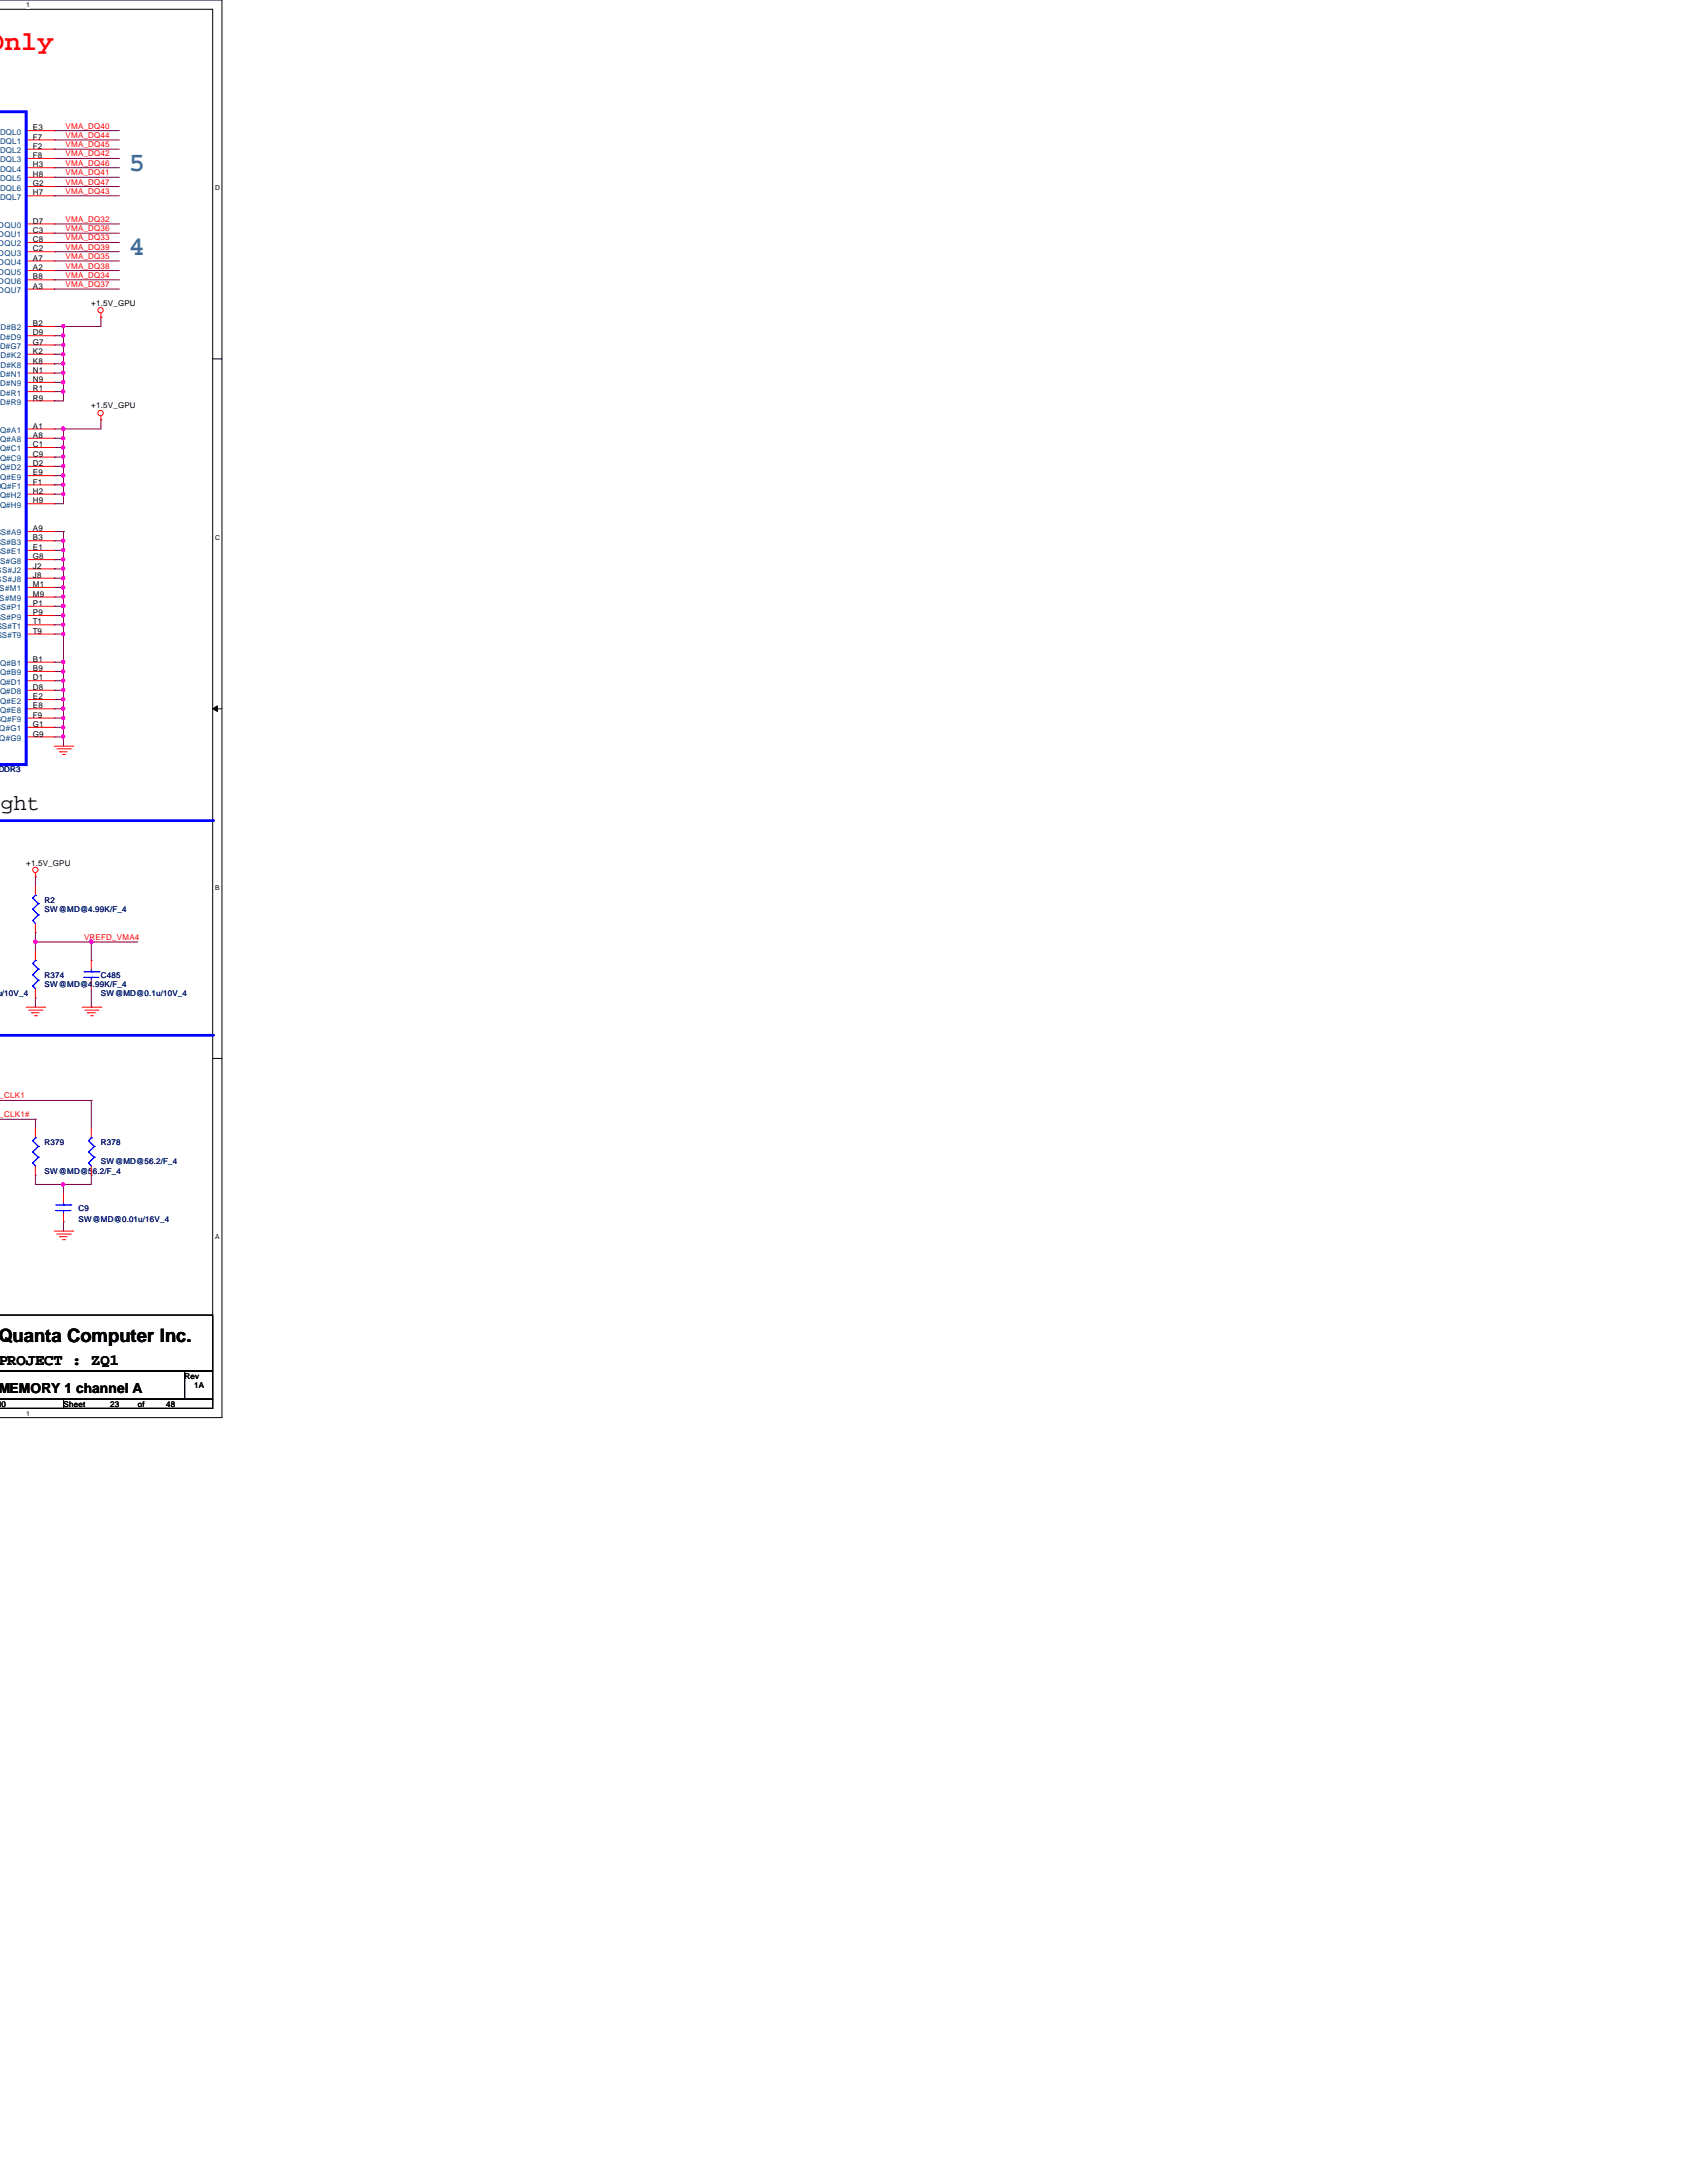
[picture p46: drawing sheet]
<svg xmlns="http://www.w3.org/2000/svg" width="216mm" height="279mm" viewBox="0 0 216 279" stroke-linecap="round" stroke-linejoin="round" font-family="sans-serif">
<defs><g id="words">
<text font-size="3.4" fill="#f00" x=".6" y="6.4">nly</text>
<g font-size="3.4" fill="#408080">
<text x="16.5" y="21.9">5</text>
<text x="16.5" y="32.6">4</text>
</g>
<text font-size="2.8" x=".1" y="103.7">ght</text>
<text font-size="2.4" x="-.3" y="171.7">Quanta Computer Inc.</text>
<text font-size="2" x="-.3" y="174.8">PROJECT : ZQ1</text>
<text font-size="1.8" x="-.3" y="178.3">MEMORY 1 channel A</text>
<g font-size="1" fill="#004080">
<text x="0" y="17.2">DQL0</text>
<text x="0" y="18.4">DQL1</text>
<text x="0" y="19.6">DQL2</text>
<text x="0" y="20.8">DQL3</text>
<text x="0" y="22">DQL4</text>
<text x="0" y="23.2">DQL5</text>
<text x="-.2" y="29.2">DQU0</text>
<text x="0" y="24.4">DQL6</text>
<text x="0" y="25.6">DQL7</text>
<text x="-.2" y="30.4">DQU1</text>
<text x="-.2" y="31.5">DQU2</text>
<text x="-.2" y="32.7">DQU3</text>
<text x="-.2" y="33.9">DQU4</text>
<text x="-.2" y="35.1">DQU5</text>
<text x="-.2" y="36.3">DQU6</text>
<text x="-.2" y="37.5">DQU7</text>
<text x="-.8" y="44.7">DD#G7</text>
<text x="-.7" y="43.5">DD#D9</text>
<text x="-.7" y="42.3">DD#B2</text>
<text x="-.7" y="45.8">DD#K2</text>
<text x="-.7" y="47.1">DD#K8</text>
<text x="-.7" y="48.3">DD#N1</text>
<text x="-.7" y="49.4">DD#N9</text>
<text x="-.7" y="50.6">DD#R1</text>
<text x="-.7" y="51.8">DD#R9</text>
<text x="-.8" y="57.8">DQ#C1</text>
<text x="-.8" y="59">DQ#C9</text>
<text x="-.7" y="55.4">DQ#A1</text>
<text x="-.7" y="56.6">DQ#A8</text>
<text x="-.8" y="63.8">DQ#H2</text>
<text x="-.8" y="65">DQ#H9</text>
<text x="-.8" y="60.2">DQ#D2</text>
<text x="-.7" y="61.4">DQ#E9</text>
<text x="-.6" y="62.6">DQ#F1</text>
<text x="-.6" y="68.5">SS#A9</text>
<text x="-.6" y="71">SS#E1</text>
<text x="-.6" y="69.7">SS#B3</text>
<text x="-.8" y="75.7">SS#M1</text>
<text x="-.8" y="76.9">SS#M9</text>
<text x="-.7" y="72.1">SS#G8</text>
<text x="-.4" y="73.3">SS#J2</text>
<text x="-.4" y="74.5">SS#J8</text>
<text x="-.6" y="78.1">SS#P1</text>
<text x="-.6" y="79.3">SS#P9</text>
<text x="-.5" y="80.5">SS#T1</text>
<text x="-.5" y="81.7">SS#T9</text>
<text x="-.7" y="87.6">SQ#D1</text>
<text x="-.7" y="88.9">SQ#D8</text>
<text x="-.7" y="85.3">SQ#B1</text>
<text x="-.7" y="86.4">SQ#B9</text>
<text x="-.8" y="93.6">SQ#G1</text>
<text x="-.8" y="94.8">SQ#G9</text>
<text x="-.7" y="90">SQ#E2</text>
<text x="-.7" y="91.2">SQ#E8</text>
<text x="-.6" y="92.4">SQ#F9</text>
</g>
<g font-size="1">
<text x="4.2" y="16.7">E3</text>
<text x="4.2" y="17.9">F7</text>
<text x="4.2" y="19.1">F2</text>
<text x="4.2" y="20.2">F8</text>
<text x="4.2" y="21.4">H3</text>
<text x="4.2" y="22.6">H8</text>
<text x="4.2" y="23.8">G2</text>
<text x="4.2" y="25">H7</text>
<text x="4.2" y="29.8">C3</text>
<text x="4.2" y="28.6">D7</text>
<text x="4.2" y="31">C8</text>
<text x="4.2" y="32.2">C2</text>
<text x="4.2" y="33.4">A7</text>
<text x="4.2" y="34.6">A2</text>
<text x="4.2" y="35.8">B8</text>
<text x="4.2" y="41.7">B2</text>
<text x="4.2" y="37">A3</text>
<text x="11.7" y="39.2">+1.5V_GPU</text>
<text x="4.2" y="42.9">D9</text>
<text x="4.2" y="44.1">G7</text>
<text x="4.2" y="45.3">K2</text>
<text x="4.2" y="46.5">K8</text>
<text x="4.2" y="47.7">N1</text>
<text x="4.2" y="48.9">N9</text>
<text x="4.2" y="50.1">R1</text>
<text x="4.2" y="51.3">R9</text>
<text x="11.7" y="52.3">+1.5V_GPU</text>
<text x="4.2" y="54.9">A1</text>
<text x="4.2" y="56">A8</text>
<text x="4.2" y="57.2">C1</text>
<text x="4.2" y="58.5">C9</text>
<text x="4.2" y="59.6">D2</text>
<text x="4.2" y="60.8">E9</text>
<text x="4.2" y="62">F1</text>
<text x="4.2" y="63.2">H2</text>
<text x="4.2" y="64.4">H9</text>
<text x="4.2" y="68">A9</text>
<text x="4.2" y="70.4">E1</text>
<text x="4.2" y="69.2">B3</text>
<text x="4.2" y="71.6">G8</text>
<text x="4.2" y="72.8">J2</text>
<text x="4.2" y="74">J8</text>
<text x="4.2" y="75.1">M1</text>
<text x="4.2" y="76.4">M9</text>
<text x="4.2" y="77.6">P1</text>
<text x="4.2" y="78.7">P9</text>
<text x="4.2" y="79.9">T1</text>
<text x="4.2" y="81.1">T9</text>
<text x="4.2" y="87.1">D1</text>
<text x="4.2" y="84.7">B1</text>
<text x="4.2" y="85.9">B9</text>
<text x="4.2" y="88.3">D8</text>
<text x="4.2" y="89.5">E2</text>
<text x="4.2" y="90.7">E8</text>
<text x="4.2" y="91.9">F9</text>
<text x="4.2" y="93">G1</text>
<text x="4.2" y="94.3">G9</text>
<text x="3.3" y="110.8">+1.5V_GPU</text>
<text x="23.6" y="176.4">Rev</text>
<text x="24.8" y="177.6">1A</text>
<text x="-1" y="180">010</text>
<text x="8.1" y="180">Sheet</text>
<text x="14.1" y="180">23</text>
<text x="17.7" y="180">of</text>
<text x="21.3" y="180">48</text>
</g>
<g font-size="1" fill="#f00">
<text x="8.4" y="16.5">VMA_DQ40</text>
<text x="8.4" y="17.7">VMA_DQ44</text>
<text x="8.4" y="21.2">VMA_DQ46</text>
<text x="8.4" y="20">VMA_DQ42</text>
<text x="8.4" y="18.8">VMA_DQ45</text>
<text x="8.4" y="22.4">VMA_DQ41</text>
<text x="8.4" y="23.6">VMA_DQ47</text>
<text x="8.4" y="29.6">VMA_DQ36</text>
<text x="8.4" y="28.4">VMA_DQ32</text>
<text x="8.4" y="24.8">VMA_DQ43</text>
<text x="8.4" y="35.6">VMA_DQ34</text>
<text x="8.4" y="30.8">VMA_DQ33</text>
<text x="8.4" y="33.1">VMA_DQ35</text>
<text x="8.4" y="32">VMA_DQ39</text>
<text x="8.4" y="34.4">VMA_DQ38</text>
<text x="8.4" y="36.7">VMA_DQ37</text>
<text x="10.8" y="120.3">VREFD_VMA4</text>
<text x="-.8" y="140.6">A_CLK1</text>
<text x="-.8" y="143">A_CLK1#</text>
</g>
<g font-size="1" fill="#000080">
<text x="-.8" y="98.8">_DDR3</text>
<text x="5.7" y="115.6">R2</text>
<text x="5.7" y="116.8">SW@MD@4.99K/F_4</text>
<text x="5.7" y="125.1">R374</text>
<text x="12.9" y="125.1">C485</text>
<text x="-.9" y="127.5">1u/10V_4</text>
<text x="5.7" y="126.3">SW@MD@4.99K/F_4</text>
<text x="12.9" y="127.5">SW@MD@0.1u/10V_4</text>
<text x="5.7" y="146.6">R379</text>
<text x="12.9" y="146.6">R378</text>
<text x="12.9" y="149">SW@MD@56.2/F_4</text>
<text x="5.7" y="150.2">SW@MD@56.2/F_4</text>
<text x="10" y="155">C9</text>
<text x="10" y="156.4">SW@MD@0.01u/16V_4</text>
</g>
<g font-size=".9">
<text x="3.3" y=".9">1</text>
<text x="27.5" y="24.3">D</text>
<text x="27.5" y="69.1">C</text>
<text x="27.5" y="113.9">B</text>
<text x="27.5" y="158.6">A</text>
<text x="3.3" y="181.2">1</text>
</g>
</g></defs>
<path d="M-.1 0h28.5v181.4h-28.5M-.1 1.2h27.3v179.1h-27.3" fill="none" stroke="#000" stroke-width=".13"/>
<g fill="#fff">
<path d="M3.3 .1h.5v1h-.5z"/>
<path d="M3.3 180.4h.5v1h-.5z"/>
<path d="M27.5 23.5h.6v1h-.6z"/>
<path d="M27.5 68.3h.6v1h-.6z"/>
</g>
<path d="M27.2 45.9h1.2" fill="none" stroke="#000" stroke-width=".13"/>
<path d="M27.5 113.1h.6v.9h-.6z" fill="#fff"/>
<path d="M27.2 90.7l.6-.4v.8zM27.2 90.7h1.2" fill="none" stroke="#000" stroke-width=".13"/>
<path d="M27.2 90.7l.6-.4v.8z" fill="#000"/>
<path d="M27.5 157.8h.6v1h-.6z" fill="#fff"/>
<path d="M27.2 135.5h1.2" fill="none" stroke="#000" stroke-width=".13"/>
<path d="M4.5 120.6h.1M4.5 120.6v1.2M4.5 120.6h7.2v2.3M11.7 122.9h.1" fill="none" stroke="#800040" stroke-width=".13"/>
<path d="M4.4 120.4h.3v.1v.2l-.2 .1-.1-.1z" fill-rule="evenodd" fill="#f0f"/>
<path d="M4.4 120.4h.3v.1v.2l-.2 .1-.1-.1z" fill="none" stroke="#f0f" stroke-width=".13"/>
<path d="M4.5 112.2h.1M4.5 112.2v1.2M4.5 127.7h.1M4.5 127.7v1.2M11.7 128.9h.1M11.7 120.6h.1M11.7 126.5v2.4M11.7 120.6h6" fill="none" stroke="#800040" stroke-width=".13"/>
<path d="M11.5 120.4h.3l.1 .1-.1 .2-.1 .1-.2-.1z" fill-rule="evenodd" fill="#f0f"/>
<path d="M11.5 120.4h.3l.1 .1-.1 .2-.1 .1-.2-.1z" fill="none" stroke="#f0f" stroke-width=".13"/>
<path d="M12.9 40.6h.1M12.9 40.6v1.2M6.9 78.8h.1M6.9 77.6h.1M6.9 78.8h1.2M6.9 77.6h1.2M8.1 80h.1M8.1 80v1.2h-1.2M6.9 81.2h.1M4.5 119.4h.1M4.5 119.4v1.2" fill="none" stroke="#800040" stroke-width=".13"/>
<path d="M7.9 81h.3l.1 .2-.1 .1-.1 .1-.2-.1z" fill-rule="evenodd" fill="#f0f"/>
<path d="M7.9 81h.3l.1 .2-.1 .1-.1 .1-.2-.1z" fill="none" stroke="#f0f" stroke-width=".13"/>
<path d="M7.9 79.8h.3l.1 .2-.1 .1-.1 .1-.2-.1z" fill-rule="evenodd" fill="#f0f"/>
<path d="M7.9 79.8h.3l.1 .2-.1 .1-.1 .1-.2-.1z" fill="none" stroke="#f0f" stroke-width=".13"/>
<path d="M8.1 77.6h.1M8.1 77.6v1.2" fill="none" stroke="#800040" stroke-width=".13"/>
<path d="M7.9 77.4h.3l.1 .2-.1 .1-.1 .1-.2-.1z" fill-rule="evenodd" fill="#f0f"/>
<path d="M7.9 77.4h.3l.1 .2-.1 .1-.1 .1-.2-.1z" fill="none" stroke="#f0f" stroke-width=".13"/>
<path d="M6.9 80h.1M8.1 78.8h.1M8.1 78.8v1.2h-1.2" fill="none" stroke="#800040" stroke-width=".13"/>
<path d="M7.9 78.6h.3l.1 .1-.1 .2-.1 .1-.2-.1z" fill-rule="evenodd" fill="#f0f"/>
<path d="M7.9 78.6h.3l.1 .1-.1 .2-.1 .1-.2-.1z" fill="none" stroke="#f0f" stroke-width=".13"/>
<path d="M8.1 50.1h.1M8.1 50.1v1.2" fill="none" stroke="#800040" stroke-width=".13"/>
<path d="M7.9 50h.3l.1 .1-.1 .2h-.1h-.2z" fill-rule="evenodd" fill="#f0f"/>
<path d="M7.9 50h.3l.1 .1-.1 .2h-.1h-.2z" fill="none" stroke="#f0f" stroke-width=".13"/>
<path d="M6.9 44.2h.1M6.9 44.2h1.2" fill="none" stroke="#800040" stroke-width=".13"/>
<path d="M7.9 44h.3l.1 .2-.1 .1-.1 .1-.2-.1z" fill-rule="evenodd" fill="#f0f"/>
<path d="M7.9 44h.3l.1 .2-.1 .1-.1 .1-.2-.1z" fill="none" stroke="#f0f" stroke-width=".13"/>
<path d="M8.1 41.8h.1M8.1 41.8h4.8" fill="none" stroke="#800040" stroke-width=".13"/>
<path d="M7.9 41.6h.3l.1 .1-.1 .2-.1 .1-.2-.1z" fill-rule="evenodd" fill="#f0f"/>
<path d="M7.9 41.6h.3l.1 .1-.1 .2-.1 .1-.2-.1z" fill="none" stroke="#f0f" stroke-width=".13"/>
<path d="M8.1 47.8h.1M8.1 47.8v1.1" fill="none" stroke="#800040" stroke-width=".13"/>
<path d="M7.9 47.6h.3l.1 .1-.1 .1-.1 .1-.2-.1z" fill-rule="evenodd" fill="#f0f"/>
<path d="M7.9 47.6h.3l.1 .1-.1 .1-.1 .1-.2-.1z" fill="none" stroke="#f0f" stroke-width=".13"/>
<path d="M8.1 45.3h.1M8.1 45.3v1.3" fill="none" stroke="#800040" stroke-width=".13"/>
<path d="M7.9 45.2h.3l.1 .1-.1 .2-.1 .1-.2-.1z" fill-rule="evenodd" fill="#f0f"/>
<path d="M7.9 45.2h.3l.1 .1-.1 .2-.1 .1-.2-.1z" fill="none" stroke="#f0f" stroke-width=".13"/>
<path d="M6.9 46.6h.1M6.9 46.6h1.2" fill="none" stroke="#800040" stroke-width=".13"/>
<path d="M7.9 46.4h.3l.1 .1-.1 .2h-.1h-.2z" fill-rule="evenodd" fill="#f0f"/>
<path d="M7.9 46.4h.3l.1 .1-.1 .2h-.1h-.2z" fill="none" stroke="#f0f" stroke-width=".13"/>
<path d="M8.1 46.6h.1M8.1 48.9h.1M8.1 46.6v1.2M8.1 48.9v1.2" fill="none" stroke="#800040" stroke-width=".13"/>
<path d="M7.9 48.7h.3l.1 .2-.1 .2h-.1h-.2z" fill-rule="evenodd" fill="#f0f"/>
<path d="M7.9 48.7h.3l.1 .2-.1 .2h-.1h-.2z" fill="none" stroke="#f0f" stroke-width=".13"/>
<path d="M6.9 43h.1M6.9 43h1.2M8.1 43h.1M8.1 44.2h.1M8.1 41.8h.1M8.1 41.8v3.5" fill="none" stroke="#800040" stroke-width=".13"/>
<path d="M7.9 42.8h.3l.1 .1-.1 .2-.1 .1-.2-.1z" fill-rule="evenodd" fill="#f0f"/>
<path d="M7.9 42.8h.3l.1 .1-.1 .2-.1 .1-.2-.1z" fill="none" stroke="#f0f" stroke-width=".13"/>
<path d="M6.9 48.9h.1M6.9 47.8h.1M6.9 45.3h.1M6.9 48.9h1.2M6.9 47.8h1.2M6.9 45.3h1.2M8.1 72.8h.1M8.1 72.8v1.2" fill="none" stroke="#800040" stroke-width=".13"/>
<path d="M7.9 72.6h.3l.1 .2-.1 .1-.1 .1-.2-.1z" fill-rule="evenodd" fill="#f0f"/>
<path d="M7.9 72.6h.3l.1 .2-.1 .1-.1 .1-.2-.1z" fill="none" stroke="#f0f" stroke-width=".13"/>
<path d="M8.1 76.4h.1M8.1 76.4v1.2" fill="none" stroke="#800040" stroke-width=".13"/>
<path d="M7.9 77.4h.3l.1 .2-.1 .1-.1 .1-.2-.1z" fill-rule="evenodd" fill="#f0f"/>
<path d="M7.9 77.4h.3l.1 .2-.1 .1-.1 .1-.2-.1z" fill="none" stroke="#f0f" stroke-width=".13"/>
<path d="M7.9 76.2h.3l.1 .2-.1 .1-.1 .1-.2-.1z" fill-rule="evenodd" fill="#f0f"/>
<path d="M7.9 76.2h.3l.1 .2-.1 .1-.1 .1-.2-.1z" fill="none" stroke="#f0f" stroke-width=".13"/>
<g fill="none" stroke="#800040" stroke-width=".13">
<path d="M6.9 51.3h.1M6.9 50.1h.1M6.9 41.8h.1M6.9 51.3h1.2M6.9 50.1h1.2M6.9 41.8h1.2M6.9 76.4h.1M6.9 74h.1M6.9 75.2h.1M6.9 76.4h1.2M6.9 74h1.2M6.9 75.2h1.2"/>
<path d="M8.1 63.2h.1M8.1 63.2v1.3"/>
</g>
<path d="M7.9 63.1h.3l.1 .1-.1 .2-.1 .1-.2-.1z" fill-rule="evenodd" fill="#f0f"/>
<path d="M7.9 63.1h.3l.1 .1-.1 .2-.1 .1-.2-.1z" fill="none" stroke="#f0f" stroke-width=".13"/>
<path d="M8.1 58.5h.1M8.1 58.5v1.2M6.9 72.8h.1M6.9 72.8h1.2" fill="none" stroke="#800040" stroke-width=".13"/>
<path d="M7.9 58.3h.3l.1 .2-.1 .1-.1 .1-.2-.1z" fill-rule="evenodd" fill="#f0f"/>
<path d="M7.9 58.3h.3l.1 .2-.1 .1-.1 .1-.2-.1z" fill="none" stroke="#f0f" stroke-width=".13"/>
<path d="M8.1 74h.1M8.1 74v1.2" fill="none" stroke="#800040" stroke-width=".13"/>
<path d="M7.9 73.8h.3l.1 .2-.1 .1-.1 .1-.2-.1z" fill-rule="evenodd" fill="#f0f"/>
<path d="M7.9 73.8h.3l.1 .2-.1 .1-.1 .1-.2-.1z" fill="none" stroke="#f0f" stroke-width=".13"/>
<path d="M8.1 56.1h.1M8.1 54.9h.1M8.1 56.1v1.2M8.1 54.9h4.8" fill="none" stroke="#800040" stroke-width=".13"/>
<path d="M7.9 54.7h.3l.1 .2-.1 .1-.1 .1-.2-.1z" fill-rule="evenodd" fill="#f0f"/>
<path d="M7.9 54.7h.3l.1 .2-.1 .1-.1 .1-.2-.1z" fill="none" stroke="#f0f" stroke-width=".13"/>
<path d="M8.1 59.7h.1M8.1 59.7v1.2M8.1 62.1h.1M8.1 62.1v1.1" fill="none" stroke="#800040" stroke-width=".13"/>
<path d="M7.9 61.9h.3l.1 .2-.1 .1-.1 .1-.2-.1z" fill-rule="evenodd" fill="#f0f"/>
<path d="M7.9 61.9h.3l.1 .2-.1 .1-.1 .1-.2-.1z" fill="none" stroke="#f0f" stroke-width=".13"/>
<path d="M8.1 60.9h.1M8.1 60.9v1.2" fill="none" stroke="#800040" stroke-width=".13"/>
<path d="M7.9 60.7h.3l.1 .1-.1 .2-.1 .1-.2-.1z" fill-rule="evenodd" fill="#f0f"/>
<path d="M7.9 60.7h.3l.1 .1-.1 .2-.1 .1-.2-.1z" fill="none" stroke="#f0f" stroke-width=".13"/>
<path d="M6.9 58.5h.1M6.9 56.1h.1M6.9 59.7h.1M6.9 58.5h1.2M6.9 56.1h1.2M6.9 59.7h1.2" fill="none" stroke="#800040" stroke-width=".13"/>
<path d="M7.9 59.5h.3l.1 .1-.1 .2-.1 .1-.2-.1z" fill-rule="evenodd" fill="#f0f"/>
<path d="M7.9 59.5h.3l.1 .1-.1 .2-.1 .1-.2-.1z" fill="none" stroke="#f0f" stroke-width=".13"/>
<path d="M6.9 57.3h.1M6.9 57.3h1.2M6.9 60.9h.1M6.9 60.9h1.2" fill="none" stroke="#800040" stroke-width=".13"/>
<path d="M7.9 57.1h.3l.1 .2-.1 .1-.1 .1-.2-.1z" fill-rule="evenodd" fill="#f0f"/>
<path d="M7.9 57.1h.3l.1 .2-.1 .1-.1 .1-.2-.1z" fill="none" stroke="#f0f" stroke-width=".13"/>
<path d="M6.9 54.9h.1M6.9 54.9h1.2M8.1 91.9h.1M8.1 91.9v1.2" fill="none" stroke="#800040" stroke-width=".13"/>
<path d="M7.9 91.8h.3l.1 .1-.1 .1-.1 .1-.2-.1z" fill-rule="evenodd" fill="#f0f"/>
<path d="M7.9 91.8h.3l.1 .1-.1 .1-.1 .1-.2-.1z" fill="none" stroke="#f0f" stroke-width=".13"/>
<path d="M8.1 57.3h.1M8.1 54.9h.1M8.1 54.9v1.2M8.1 57.3v1.2" fill="none" stroke="#800040" stroke-width=".13"/>
<path d="M7.9 55.9h.3l.1 .2-.1 .1-.1 .1-.2-.1z" fill-rule="evenodd" fill="#f0f"/>
<path d="M7.9 55.9h.3l.1 .2-.1 .1-.1 .1-.2-.1z" fill="none" stroke="#f0f" stroke-width=".13"/>
<path d="M6.9 64.5h.1M6.9 64.5h1.2M8.1 93.1h.1M8.1 93.1v1.2" fill="none" stroke="#800040" stroke-width=".13"/>
<path d="M7.9 92.9h.3l.1 .2-.1 .1-.1 .1-.2-.1z" fill-rule="evenodd" fill="#f0f"/>
<path d="M7.9 92.9h.3l.1 .2-.1 .1-.1 .1-.2-.1z" fill="none" stroke="#f0f" stroke-width=".13"/>
<path d="M6.9 63.2h.1M6.9 62.1h.1M6.9 63.2h1.2M6.9 62.1h1.2M6.9 89.5h.1M6.9 89.5h1.2M8.1 90.7h.1M8.1 90.7v1.2" fill="none" stroke="#800040" stroke-width=".13"/>
<path d="M7.9 90.5h.3l.1 .2-.1 .2h-.1h-.2z" fill-rule="evenodd" fill="#f0f"/>
<path d="M7.9 90.5h.3l.1 .2-.1 .2h-.1h-.2z" fill="none" stroke="#f0f" stroke-width=".13"/>
<path d="M6.9 94.3h.1M6.9 90.7h.1M6.9 94.3h1.2M6.9 90.7h1.2M8.1 88.3h.1M8.1 94.3h.1M8.1 88.3v1.2M8.1 94.3v1.2" fill="none" stroke="#800040" stroke-width=".13"/>
<path d="M7.9 94.1h.3l.1 .2-.1 .1-.1 .1-.2-.1z" fill-rule="evenodd" fill="#f0f"/>
<path d="M7.9 94.1h.3l.1 .2-.1 .1-.1 .1-.2-.1z" fill="none" stroke="#f0f" stroke-width=".13"/>
<path d="M8.1 68h.1M8.1 70.4h.1M8.1 68v1.2M8.1 70.4v1.2M6.9 93.1h.1M6.9 91.9h.1M6.9 93.1h1.2M6.9 91.9h1.2" fill="none" stroke="#800040" stroke-width=".13"/>
<path d="M7.9 70.2h.3l.1 .2-.1 .1-.1 .1-.2-.1z" fill-rule="evenodd" fill="#f0f"/>
<path d="M7.9 70.2h.3l.1 .2-.1 .1-.1 .1-.2-.1z" fill="none" stroke="#f0f" stroke-width=".13"/>
<path d="M6.9 69.2h.1M6.9 69.2h1.2M8.1 69.2h.1M8.1 69.2v1.2" fill="none" stroke="#800040" stroke-width=".13"/>
<path d="M7.9 69.1h.3l.1 .1-.1 .2h-.1h-.2z" fill-rule="evenodd" fill="#f0f"/>
<path d="M7.9 69.1h.3l.1 .1-.1 .2h-.1h-.2z" fill="none" stroke="#f0f" stroke-width=".13"/>
<path d="M6.9 71.6h.1M6.9 71.6h1.2" fill="none" stroke="#800040" stroke-width=".13"/>
<path d="M7.9 71.4h.3l.1 .2-.1 .1-.1 .1-.2-.1z" fill-rule="evenodd" fill="#f0f"/>
<path d="M7.9 71.4h.3l.1 .2-.1 .1-.1 .1-.2-.1z" fill="none" stroke="#f0f" stroke-width=".13"/>
<path d="M6.9 70.4h.1M6.9 70.4h1.2M8.1 89.5h.1M8.1 89.5v1.2" fill="none" stroke="#800040" stroke-width=".13"/>
<path d="M7.9 89.3h.3l.1 .2-.1 .1-.1 .1-.2-.1z" fill-rule="evenodd" fill="#f0f"/>
<path d="M7.9 89.3h.3l.1 .2-.1 .1-.1 .1-.2-.1z" fill="none" stroke="#f0f" stroke-width=".13"/>
<path d="M8.1 85.9h.1M8.1 85.9v1.2" fill="none" stroke="#800040" stroke-width=".13"/>
<path d="M7.9 85.8h.3l.1 .1-.1 .2h-.1h-.2z" fill-rule="evenodd" fill="#f0f"/>
<path d="M7.9 85.8h.3l.1 .1-.1 .2h-.1h-.2z" fill="none" stroke="#f0f" stroke-width=".13"/>
<path d="M6.9 84.8h.1M6.9 87.1h.1M6.9 84.8h1.2M6.9 87.1h1.2M8.1 87.1h.1M8.1 87.1v1.2" fill="none" stroke="#800040" stroke-width=".13"/>
<path d="M7.9 87h.3l.1 .1-.1 .2h-.1h-.2z" fill-rule="evenodd" fill="#f0f"/>
<path d="M7.9 87h.3l.1 .1-.1 .2h-.1h-.2z" fill="none" stroke="#f0f" stroke-width=".13"/>
<path d="M6.9 68h.1M6.9 68h1.2M6.9 88.3h.1M6.9 88.3h1.2" fill="none" stroke="#800040" stroke-width=".13"/>
<path d="M7.9 88.2h.3l.1 .1-.1 .1-.1 .1-.2-.1z" fill-rule="evenodd" fill="#f0f"/>
<path d="M7.9 88.2h.3l.1 .1-.1 .1-.1 .1-.2-.1z" fill="none" stroke="#f0f" stroke-width=".13"/>
<path d="M8.1 71.6h.1M8.1 71.6v1.2M6.9 85.9h.1M8.1 81.2h.1M8.1 84.8h.1M8.1 81.2v4.7h-1.2" fill="none" stroke="#800040" stroke-width=".13"/>
<path d="M7.9 84.6h.3l.1 .1-.1 .2-.1 .1-.2-.1z" fill-rule="evenodd" fill="#f0f"/>
<path d="M7.9 84.6h.3l.1 .1-.1 .2-.1 .1-.2-.1z" fill="none" stroke="#f0f" stroke-width=".13"/>
<path d="M8.1 75.2h.1M8.1 75.2v1.2" fill="none" stroke="#800040" stroke-width=".13"/>
<path d="M7.9 75h.3l.1 .2-.1 .1-.1 .1-.2-.1z" fill-rule="evenodd" fill="#f0f"/>
<path d="M7.9 75h.3l.1 .2-.1 .1-.1 .1-.2-.1z" fill="none" stroke="#f0f" stroke-width=".13"/>
<g fill="none" stroke="#800040" stroke-width=".13">
<path d="M6.9 16.7h.1M6.9 17.9h.1M6.9 19.1h.1M6.9 16.7h8.4M6.9 17.9h8.4M6.9 19.1h8.4M6.9 29.8h.1M6.9 35.8h.1M6.9 31h.1M6.9 28.7h.1M6.9 33.4h.1M6.9 32.2h.1"/>
<path d="M6.9 25.1h.1M6.9 21.5h.1M6.9 20.3h.1M6.9 22.7h.1M6.9 23.9h.1M6.9 29.8h8.4M6.9 35.8h8.4M6.9 31h8.4M6.9 28.7h8.4M6.9 33.4h8.4M6.9 32.2h8.4M6.9 25.1h8.4"/>
<path d="M6.9 21.5h8.4M6.9 20.3h8.4M6.9 22.7h8.4M6.9 23.9h8.4M12.9 53.7h.1M12.9 53.7v1.2M4.5 150.4h.1M4.5 151.6h.1M4.5 143.3h.1M4.5 143.3v1.1M4.5 150.4v1.2M8.1 151.6h.1"/>
<path d="M8.1 151.6v1.2M11.7 150.4h.1M11.7 140.8h.1M11.7 140.8v3.6M11.7 150.4v1.2h-7.2"/>
</g>
<path d="M7.9 151.4h.3l.1 .2-.1 .1-.1 .1-.2-.1z" fill-rule="evenodd" fill="#f0f"/>
<path d="M7.9 151.4h.3l.1 .2-.1 .1-.1 .1-.2-.1z" fill="none" stroke="#f0f" stroke-width=".13"/>
<path d="M6.9 34.6h.1M6.9 37h.1M6.9 34.6h8.4M6.9 37h8.4M-.1 140.8h11.8M0 143.3h4.5M8.1 156.4h.1M8.1 156.4v1.2" fill="none" stroke="#800040" stroke-width=".13"/>
<g fill="none" stroke="#f00" stroke-width=".13">
<path d="M12.9 53.7h.1M12.9 40.6h.1M12.9 40.1v.5M12.9 53.3v.4M6.9 95.5h2.4M7.3 95.8h1.7M7.7 96.2h.1M7.7 96.2h.9M8 96.6h.3M8.3 96.6h.1M9 95.8h.1M9.3 95.5h.1"/>
<path d="M4.5 112.2h.1M4.5 111.7v.5M3.3 128.9h2.4M3.7 129.3h1.7M4.1 129.6h.1M4.1 129.6h.9M4.4 130h.3M4.7 130h.1M5.4 129.3h.1M5.7 128.9h.1M10.5 128.9h2.4M10.9 129.3h1.6"/>
<path d="M11.2 129.6h.1M11.2 129.6h1M11.6 130h.2M11.8 130h.1M12.5 129.3h.1M12.9 128.9h.1M6.9 157.6h2.4M7.3 157.9h1.7M7.7 158.3h.1M7.7 158.3h.9M8 158.7h.3M8.3 158.7h.1"/>
<path d="M9 157.9h.1M9.3 157.6h.1"/>
<circle cx="12.9" cy="39.7" r=".34"/>
<circle cx="12.9" cy="52.9" r=".34"/>
<circle cx="4.5" cy="111.3" r=".34"/>
</g>
<path d="M-.1 168.3h27.3v7.2h-27.3h23.7v3.6h-23.7h8.2v1.2h-8.2M8.1 179.1h19.1v1.2h-19.1zM23.6 175.5h3.6v3.6h-3.6z" fill="none" stroke="#000" stroke-width=".13"/>
<path d="M0 132.5h27.2" fill="none" stroke="#00f" stroke-width=".34"/>
<circle cx="27.2" cy="132.5" r=".17" fill="#00f"/>
<path d="M0 105h27.2" fill="none" stroke="#00f" stroke-width=".34"/>
<circle cx="27.2" cy="105" r=".17" fill="#00f"/>
<g fill="none" stroke="#f00" stroke-width=".13">
<path d="M3.3 16.7h3.6M3.3 17.9h3.6M3.3 19.1h3.6M3.3 20.3h3.6M3.3 21.5h3.6M3.3 22.7h3.6M3.3 23.9h3.6M3.3 25.1h3.6M3.3 29.8h3.6M3.3 31h3.6M3.3 32.2h3.6M3.3 33.4h3.6"/>
<path d="M3.3 34.6h3.6M3.3 35.8h3.6M3.3 37h3.6M3.3 28.7h3.6M3.3 41.8h3.6M3.3 43h3.6M3.3 54.9h3.6M3.3 56.1h3.6M3.3 57.3h3.6M3.3 58.5h3.6M3.3 44.2h3.6M3.3 45.3h3.6"/>
<path d="M3.3 46.6h3.6M3.3 47.8h3.6M3.3 48.9h3.6M3.3 50.1h3.6M3.3 51.3h3.6M3.3 59.7h3.6M3.3 68h3.6M3.3 70.4h3.6M3.3 69.2h3.6M3.3 60.9h3.6M3.3 62.1h3.6M3.3 63.2h3.6"/>
<path d="M3.3 64.5h3.6M3.3 71.6h3.6M3.3 72.8h3.6M3.3 74h3.6M3.3 75.2h3.6M3.3 76.4h3.6M3.3 77.6h3.6M3.3 78.8h3.6M3.3 80h3.6M3.3 87.1h3.6M3.3 84.8h3.6M3.3 85.9h3.6"/>
<path d="M3.3 88.3h3.6M3.3 89.5h3.6M3.3 90.7h3.6M3.3 91.9h3.6M3.3 93.1h3.6M3.3 94.3h3.6M3.3 81.2h3.6M4.5 113.4v1.2M4.5 118.2v1.2M4.5 121.8v1.1M4.5 126.5v1.2M11.7 122.9v1.3"/>
<path d="M11.7 125.3v1.2M4.5 144.4v1.2M4.5 149.2v1.2M8.1 152.8v1.2M8.1 155.2v1.2M11.7 144.4v1.2M11.7 149.2v1.2"/>
</g>
<g fill="none" stroke="#00f" stroke-width=".13">
<path d="M4.2 117.8h.1M4.2 116.4h.1M4.2 114.9h.1M4.2 117.8l.3 .4M4.2 116.4l.7 .7M4.2 114.9l.7 .8M4.5 114.6h.1M4.5 114.6l-.3 .3M4.9 117.1h.1M4.9 115.7h.1M4.9 117.1l-.7 .7M4.9 115.7l-.7 .7"/>
<path d="M4.2 126.2h.1M4.2 124.8h.1M4.2 123.3h.1M4.2 126.2l.3 .3M4.2 124.8l.7 .7M4.2 123.3l.7 .7M4.5 122.9h.1M4.5 122.9l-.3 .4M4.9 125.5h.1M4.9 124h.1M4.9 125.5l-.7 .7M4.9 124l-.7 .8"/>
<path d="M10.8 125.1h.1M10.8 125.1h1.9M10.8 124.4h1.9M11.7 124.4h.1M11.7 125.1h.1M11.7 124.2v.2M11.7 125.1v.2M12.7 124.4h.1M4.2 148.8h.1M4.2 147.4h.1M4.2 146h.1M4.2 148.8l.3 .4"/>
<path d="M4.2 147.4l.7 .7M4.2 146l.7 .7M4.5 145.6h.1M4.5 145.6l-.3 .4M4.9 148.1h.1M4.9 146.7h.1M4.9 148.1l-.7 .7M4.9 146.7l-.7 .7M7.2 154.9h.1M7.2 154.9h1.9M7.2 154.2h1.9M8.1 154.2h.1"/>
<path d="M8.1 154.9h.1M8.1 154v.2M8.1 154.9v.3M9.1 154.2h.1M11.3 148.8h.1M11.3 147.4h.1M11.3 146h.1M11.3 148.8l.4 .4M11.3 147.4l.8 .7M11.3 146l.8 .7M11.7 145.6h.1M11.7 145.6l-.4 .4"/>
<path d="M12.1 148.1h.1M12.1 146.7h.1M12.1 148.1l-.8 .7M12.1 146.7l-.8 .7"/>
</g>
<path d="M0 14.3h3.3v83.6h-3.3" fill="none" stroke="#00f" stroke-width=".34"/>
<path d="M4.4 120.4h.3v.1v.2l-.2 .1-.1-.1z" fill-rule="evenodd" fill="#f0f"/>
<path d="M4.4 120.4h.3v.1v.2l-.2 .1-.1-.1z" fill="none" stroke="#f0f" stroke-width=".13"/>
<path d="M11.5 120.4h.3l.1 .1-.1 .2-.1 .1-.2-.1z" fill-rule="evenodd" fill="#f0f"/>
<path d="M11.5 120.4h.3l.1 .1-.1 .2-.1 .1-.2-.1z" fill="none" stroke="#f0f" stroke-width=".13"/>
<path d="M7.9 81h.3l.1 .2-.1 .1-.1 .1-.2-.1z" fill-rule="evenodd" fill="#f0f"/>
<path d="M7.9 81h.3l.1 .2-.1 .1-.1 .1-.2-.1z" fill="none" stroke="#f0f" stroke-width=".13"/>
<path d="M7.9 79.8h.3l.1 .2-.1 .1-.1 .1-.2-.1z" fill-rule="evenodd" fill="#f0f"/>
<path d="M7.9 79.8h.3l.1 .2-.1 .1-.1 .1-.2-.1z" fill="none" stroke="#f0f" stroke-width=".13"/>
<path d="M7.9 77.4h.3l.1 .2-.1 .1-.1 .1-.2-.1z" fill-rule="evenodd" fill="#f0f"/>
<path d="M7.9 77.4h.3l.1 .2-.1 .1-.1 .1-.2-.1z" fill="none" stroke="#f0f" stroke-width=".13"/>
<path d="M7.9 78.6h.3l.1 .1-.1 .2-.1 .1-.2-.1z" fill-rule="evenodd" fill="#f0f"/>
<path d="M7.9 78.6h.3l.1 .1-.1 .2-.1 .1-.2-.1z" fill="none" stroke="#f0f" stroke-width=".13"/>
<path d="M7.9 50h.3l.1 .1-.1 .2h-.1h-.2z" fill-rule="evenodd" fill="#f0f"/>
<path d="M7.9 50h.3l.1 .1-.1 .2h-.1h-.2z" fill="none" stroke="#f0f" stroke-width=".13"/>
<path d="M7.9 44h.3l.1 .2-.1 .1-.1 .1-.2-.1z" fill-rule="evenodd" fill="#f0f"/>
<path d="M7.9 44h.3l.1 .2-.1 .1-.1 .1-.2-.1z" fill="none" stroke="#f0f" stroke-width=".13"/>
<path d="M7.9 41.6h.3l.1 .1-.1 .2-.1 .1-.2-.1z" fill-rule="evenodd" fill="#f0f"/>
<path d="M7.9 41.6h.3l.1 .1-.1 .2-.1 .1-.2-.1z" fill="none" stroke="#f0f" stroke-width=".13"/>
<path d="M7.9 47.6h.3l.1 .1-.1 .1-.1 .1-.2-.1z" fill-rule="evenodd" fill="#f0f"/>
<path d="M7.9 47.6h.3l.1 .1-.1 .1-.1 .1-.2-.1z" fill="none" stroke="#f0f" stroke-width=".13"/>
<path d="M7.9 45.2h.3l.1 .1-.1 .2-.1 .1-.2-.1z" fill-rule="evenodd" fill="#f0f"/>
<path d="M7.9 45.2h.3l.1 .1-.1 .2-.1 .1-.2-.1z" fill="none" stroke="#f0f" stroke-width=".13"/>
<path d="M7.9 46.4h.3l.1 .1-.1 .2h-.1h-.2z" fill-rule="evenodd" fill="#f0f"/>
<path d="M7.9 46.4h.3l.1 .1-.1 .2h-.1h-.2z" fill="none" stroke="#f0f" stroke-width=".13"/>
<path d="M7.9 48.7h.3l.1 .2-.1 .2h-.1h-.2z" fill-rule="evenodd" fill="#f0f"/>
<path d="M7.9 48.7h.3l.1 .2-.1 .2h-.1h-.2z" fill="none" stroke="#f0f" stroke-width=".13"/>
<path d="M7.9 42.8h.3l.1 .1-.1 .2-.1 .1-.2-.1z" fill-rule="evenodd" fill="#f0f"/>
<path d="M7.9 42.8h.3l.1 .1-.1 .2-.1 .1-.2-.1z" fill="none" stroke="#f0f" stroke-width=".13"/>
<path d="M7.9 72.6h.3l.1 .2-.1 .1-.1 .1-.2-.1z" fill-rule="evenodd" fill="#f0f"/>
<path d="M7.9 72.6h.3l.1 .2-.1 .1-.1 .1-.2-.1z" fill="none" stroke="#f0f" stroke-width=".13"/>
<path d="M7.9 77.4h.3l.1 .2-.1 .1-.1 .1-.2-.1z" fill-rule="evenodd" fill="#f0f"/>
<path d="M7.9 77.4h.3l.1 .2-.1 .1-.1 .1-.2-.1z" fill="none" stroke="#f0f" stroke-width=".13"/>
<path d="M7.9 76.2h.3l.1 .2-.1 .1-.1 .1-.2-.1z" fill-rule="evenodd" fill="#f0f"/>
<path d="M7.9 76.2h.3l.1 .2-.1 .1-.1 .1-.2-.1z" fill="none" stroke="#f0f" stroke-width=".13"/>
<path d="M7.9 63.1h.3l.1 .1-.1 .2-.1 .1-.2-.1z" fill-rule="evenodd" fill="#f0f"/>
<path d="M7.9 63.1h.3l.1 .1-.1 .2-.1 .1-.2-.1z" fill="none" stroke="#f0f" stroke-width=".13"/>
<path d="M7.9 58.3h.3l.1 .2-.1 .1-.1 .1-.2-.1z" fill-rule="evenodd" fill="#f0f"/>
<path d="M7.9 58.3h.3l.1 .2-.1 .1-.1 .1-.2-.1z" fill="none" stroke="#f0f" stroke-width=".13"/>
<path d="M7.9 73.8h.3l.1 .2-.1 .1-.1 .1-.2-.1z" fill-rule="evenodd" fill="#f0f"/>
<path d="M7.9 73.8h.3l.1 .2-.1 .1-.1 .1-.2-.1z" fill="none" stroke="#f0f" stroke-width=".13"/>
<path d="M7.9 54.7h.3l.1 .2-.1 .1-.1 .1-.2-.1z" fill-rule="evenodd" fill="#f0f"/>
<path d="M7.9 54.7h.3l.1 .2-.1 .1-.1 .1-.2-.1z" fill="none" stroke="#f0f" stroke-width=".13"/>
<path d="M7.9 61.9h.3l.1 .2-.1 .1-.1 .1-.2-.1z" fill-rule="evenodd" fill="#f0f"/>
<path d="M7.9 61.9h.3l.1 .2-.1 .1-.1 .1-.2-.1z" fill="none" stroke="#f0f" stroke-width=".13"/>
<path d="M7.9 60.7h.3l.1 .1-.1 .2-.1 .1-.2-.1z" fill-rule="evenodd" fill="#f0f"/>
<path d="M7.9 60.7h.3l.1 .1-.1 .2-.1 .1-.2-.1z" fill="none" stroke="#f0f" stroke-width=".13"/>
<path d="M7.9 59.5h.3l.1 .1-.1 .2-.1 .1-.2-.1z" fill-rule="evenodd" fill="#f0f"/>
<path d="M7.9 59.5h.3l.1 .1-.1 .2-.1 .1-.2-.1z" fill="none" stroke="#f0f" stroke-width=".13"/>
<path d="M7.9 57.1h.3l.1 .2-.1 .1-.1 .1-.2-.1z" fill-rule="evenodd" fill="#f0f"/>
<path d="M7.9 57.1h.3l.1 .2-.1 .1-.1 .1-.2-.1z" fill="none" stroke="#f0f" stroke-width=".13"/>
<path d="M7.9 91.8h.3l.1 .1-.1 .1-.1 .1-.2-.1z" fill-rule="evenodd" fill="#f0f"/>
<path d="M7.9 91.8h.3l.1 .1-.1 .1-.1 .1-.2-.1z" fill="none" stroke="#f0f" stroke-width=".13"/>
<path d="M7.9 55.9h.3l.1 .2-.1 .1-.1 .1-.2-.1z" fill-rule="evenodd" fill="#f0f"/>
<path d="M7.9 55.9h.3l.1 .2-.1 .1-.1 .1-.2-.1z" fill="none" stroke="#f0f" stroke-width=".13"/>
<path d="M7.9 92.9h.3l.1 .2-.1 .1-.1 .1-.2-.1z" fill-rule="evenodd" fill="#f0f"/>
<path d="M7.9 92.9h.3l.1 .2-.1 .1-.1 .1-.2-.1z" fill="none" stroke="#f0f" stroke-width=".13"/>
<path d="M7.9 90.5h.3l.1 .2-.1 .2h-.1h-.2z" fill-rule="evenodd" fill="#f0f"/>
<path d="M7.9 90.5h.3l.1 .2-.1 .2h-.1h-.2z" fill="none" stroke="#f0f" stroke-width=".13"/>
<path d="M7.9 94.1h.3l.1 .2-.1 .1-.1 .1-.2-.1z" fill-rule="evenodd" fill="#f0f"/>
<path d="M7.9 94.1h.3l.1 .2-.1 .1-.1 .1-.2-.1z" fill="none" stroke="#f0f" stroke-width=".13"/>
<path d="M7.9 70.2h.3l.1 .2-.1 .1-.1 .1-.2-.1z" fill-rule="evenodd" fill="#f0f"/>
<path d="M7.9 70.2h.3l.1 .2-.1 .1-.1 .1-.2-.1z" fill="none" stroke="#f0f" stroke-width=".13"/>
<path d="M7.9 69.1h.3l.1 .1-.1 .2h-.1h-.2z" fill-rule="evenodd" fill="#f0f"/>
<path d="M7.9 69.1h.3l.1 .1-.1 .2h-.1h-.2z" fill="none" stroke="#f0f" stroke-width=".13"/>
<path d="M7.9 71.4h.3l.1 .2-.1 .1-.1 .1-.2-.1z" fill-rule="evenodd" fill="#f0f"/>
<path d="M7.9 71.4h.3l.1 .2-.1 .1-.1 .1-.2-.1z" fill="none" stroke="#f0f" stroke-width=".13"/>
<path d="M7.9 89.3h.3l.1 .2-.1 .1-.1 .1-.2-.1z" fill-rule="evenodd" fill="#f0f"/>
<path d="M7.9 89.3h.3l.1 .2-.1 .1-.1 .1-.2-.1z" fill="none" stroke="#f0f" stroke-width=".13"/>
<path d="M7.9 85.8h.3l.1 .1-.1 .2h-.1h-.2z" fill-rule="evenodd" fill="#f0f"/>
<path d="M7.9 85.8h.3l.1 .1-.1 .2h-.1h-.2z" fill="none" stroke="#f0f" stroke-width=".13"/>
<path d="M7.9 87h.3l.1 .1-.1 .2h-.1h-.2z" fill-rule="evenodd" fill="#f0f"/>
<path d="M7.9 87h.3l.1 .1-.1 .2h-.1h-.2z" fill="none" stroke="#f0f" stroke-width=".13"/>
<path d="M7.9 88.2h.3l.1 .1-.1 .1-.1 .1-.2-.1z" fill-rule="evenodd" fill="#f0f"/>
<path d="M7.9 88.2h.3l.1 .1-.1 .1-.1 .1-.2-.1z" fill="none" stroke="#f0f" stroke-width=".13"/>
<path d="M7.9 84.6h.3l.1 .1-.1 .2-.1 .1-.2-.1z" fill-rule="evenodd" fill="#f0f"/>
<path d="M7.9 84.6h.3l.1 .1-.1 .2-.1 .1-.2-.1z" fill="none" stroke="#f0f" stroke-width=".13"/>
<path d="M7.9 75h.3l.1 .2-.1 .1-.1 .1-.2-.1z" fill-rule="evenodd" fill="#f0f"/>
<path d="M7.9 75h.3l.1 .2-.1 .1-.1 .1-.2-.1z" fill="none" stroke="#f0f" stroke-width=".13"/>
<path d="M7.9 151.4h.3l.1 .2-.1 .1-.1 .1-.2-.1z" fill-rule="evenodd" fill="#f0f"/>
<path d="M7.9 151.4h.3l.1 .2-.1 .1-.1 .1-.2-.1z" fill="none" stroke="#f0f" stroke-width=".13"/>
<use href="#words"/>
</svg>
